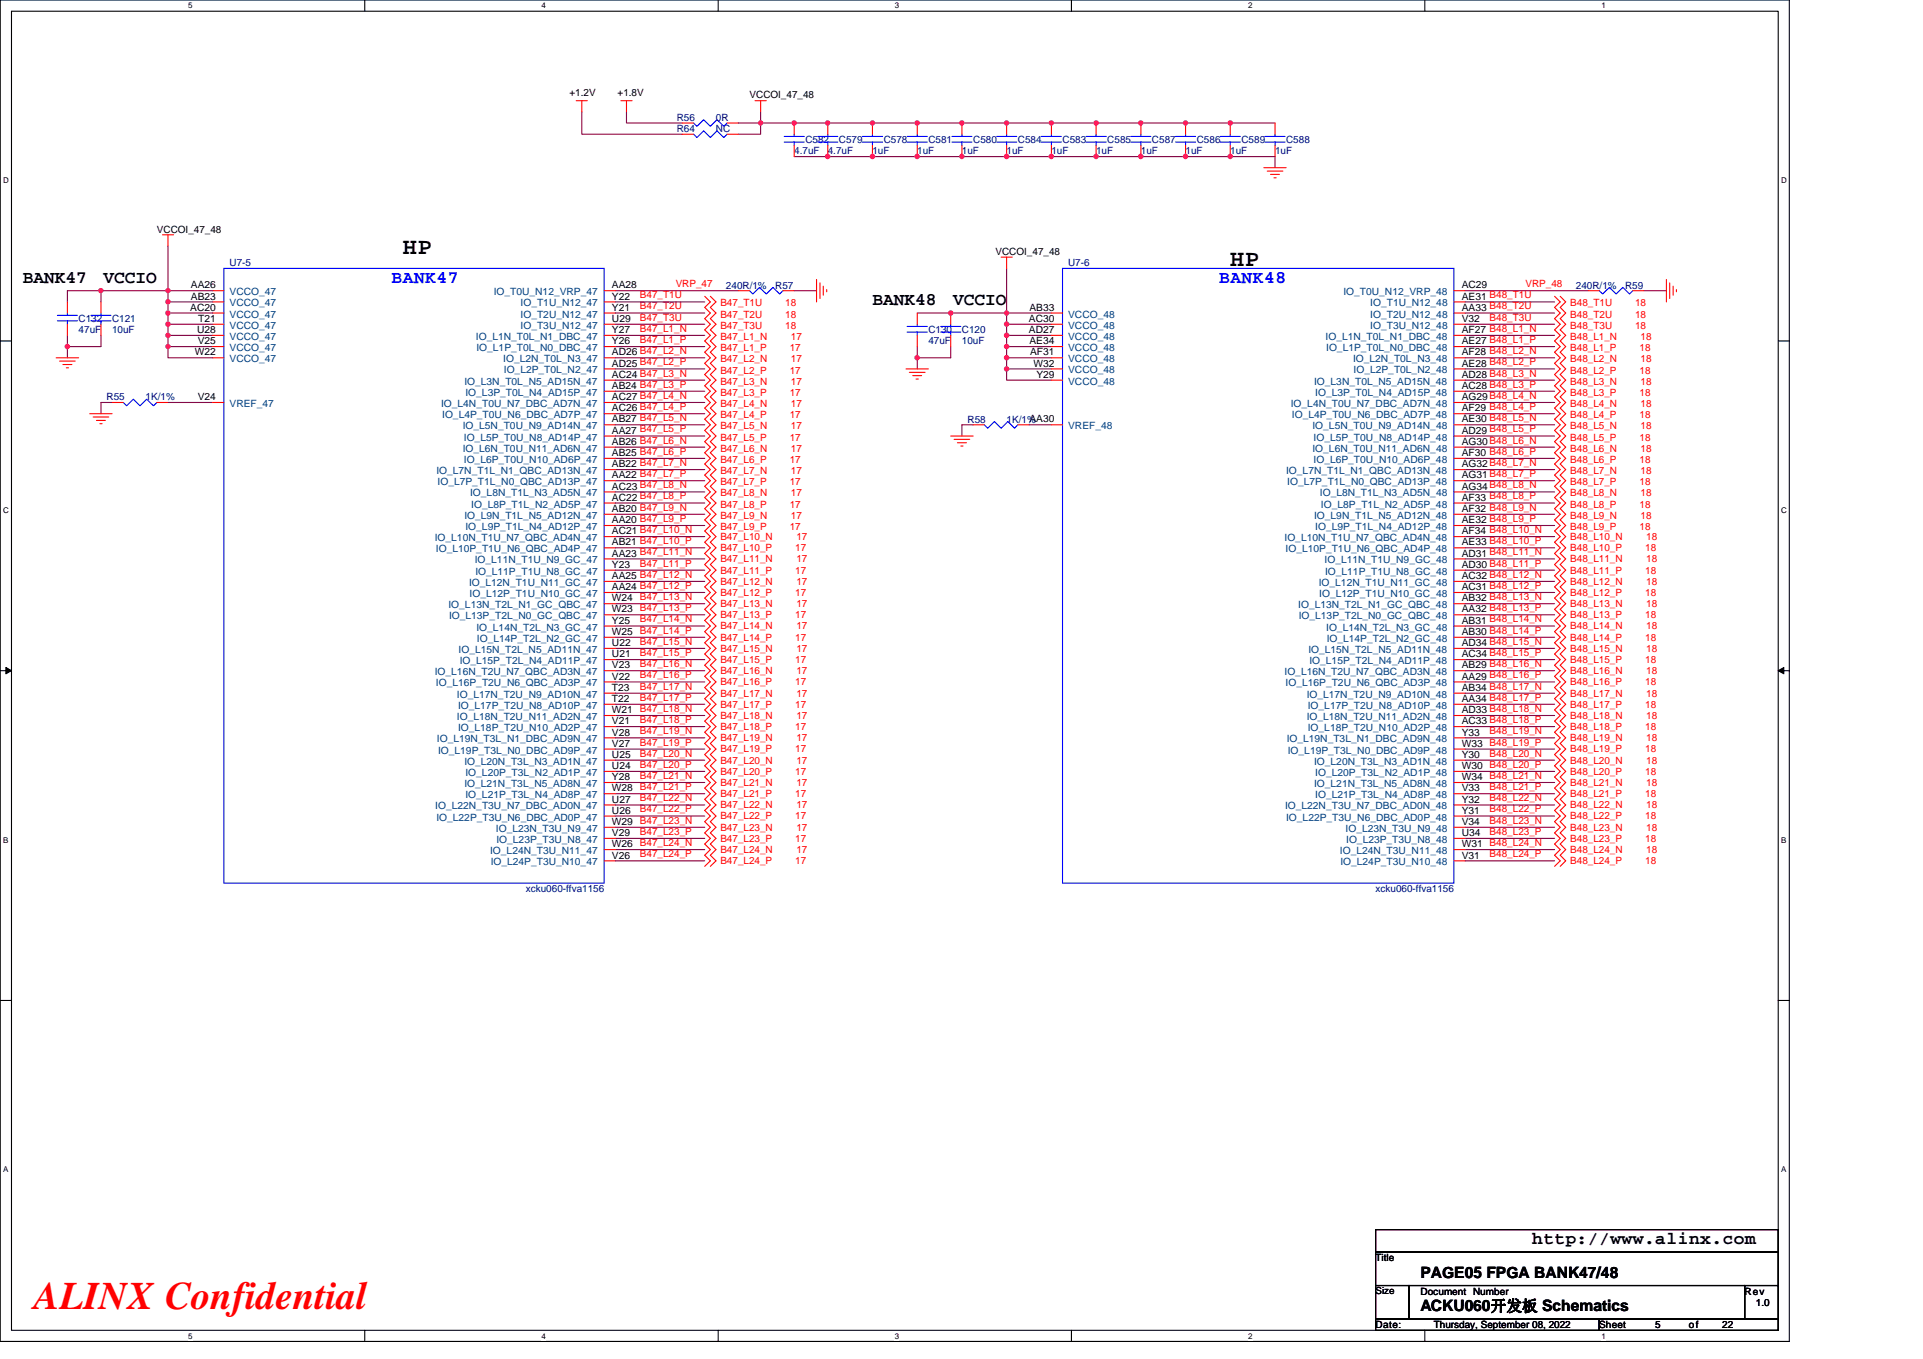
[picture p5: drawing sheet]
<svg xmlns="http://www.w3.org/2000/svg" width="297mm" height="210mm" viewBox="0 0 297 210" stroke-linecap="round" stroke-linejoin="round" font-family="sans-serif">
<defs><g id="words">
<text font-size="6" fill="#f00" x="5.2" y="202.3">ALINX Confidential</text>
<g font-size="3.6">
<text x="62.2" y="39.3">HP</text>
<text x="190" y="41">HP</text>
</g>
<g font-size="2.8">
<text x="3.5" y="43.8">BANK47</text>
<text x="16" y="43.8">VCCIO</text>
<text x="134.8" y="47.2">BANK48</text>
<text x="147.2" y="47.2">VCCIO</text>
<text x="236.7" y="192.3">http://www.alinx.com</text>
</g>
<g font-size="2.8" fill="#00f">
<text x="60.5" y="43.8">BANK47</text>
<text x="188.3" y="43.8">BANK48</text>
</g>
<g font-size="2.4">
<text x="219.4" y="197.4">PAGE05 FPGA BANK47/48</text>
<text x="219.4" y="202.6">ACKU060开发板 Schematics</text>
</g>
<g font-size="1.5">
<text x="88" y="14.9">+1.2V</text>
<text x="95.4" y="14.9">+1.8V</text>
<text x="115.8" y="15.2">VCCOI_47_48</text>
<text x="24.2" y="35.9">VCCOI_47_48</text>
<text x="153.8" y="39.4">VCCOI_47_48</text>
<text x="29.5" y="44.6">AA26</text>
<text x="29.5" y="46.3">AB23</text>
<text x="94.5" y="46.3">Y22</text>
<text x="94.5" y="44.6">AA28</text>
<text x="225.8" y="46.3">AE31 B48_T1U</text>
<text x="225.8" y="44.6">AC29</text>
<text x="29.4" y="48">AC20</text>
<text x="30.5" y="51.5">U28</text>
<text x="30.5" y="53.2">V25</text>
<text x="30.6" y="49.7">T21</text>
<text x="94.5" y="53.2">Y26</text>
<text x="94.5" y="48">Y21</text>
<text x="94.5" y="49.7">U29</text>
<text x="94.5" y="51.5">Y27</text>
<text x="158.9" y="49.7">AC30</text>
<text x="158.9" y="51.5">AD27</text>
<text x="159" y="48">AB33</text>
<text x="159" y="53.2">AE34</text>
<text x="225.8" y="48">AA33 B48_T2U</text>
<text x="225.8" y="49.7">V32</text>
<text x="225.8" y="51.5">AF27 B48_L1_N</text>
<text x="225.8" y="53.2">AE27 B48_L1_P</text>
<text x="30.1" y="54.9">W22</text>
<text x="94.5" y="56.6">AD25 B47_L2_P</text>
<text x="94.5" y="58.4">AC24 B47_L3_N</text>
<text x="94.5" y="54.9">AD26 B47_L2_N</text>
<text x="159.1" y="54.9">AF31</text>
<text x="159.6" y="56.6">W32</text>
<text x="160.1" y="58.4">Y29</text>
<text x="225.8" y="56.6">AE28 B48_L2_P</text>
<text x="225.8" y="54.9">AF28 B48_L2_N</text>
<text x="225.8" y="58.4">AD28 B48_L3_N</text>
<text x="30.5" y="61.8">V24</text>
<text x="94.5" y="65.3">AB27 B47_L5_N</text>
<text x="94.5" y="61.8">AC27 B47_L4_N</text>
<text x="94.5" y="60.1">AB24 B47_L3_P</text>
<text x="94.5" y="63.6">AC26 B47_L4_P</text>
<text x="159" y="65.3">AA30</text>
<text x="225.8" y="65.3">AE30 B48_L5_N</text>
<text x="225.8" y="60.1">AC28 B48_L3_P</text>
<text x="225.8" y="61.8">AG29 B48_L4_N</text>
<text x="225.8" y="63.6">AF29 B48_L4_P</text>
<text x="94.5" y="68.7">AB26 B47_L6_N</text>
<text x="94.5" y="67">AA27 B47_L5_P</text>
<text x="94.5" y="70.5">AB25 B47_L6_P</text>
<text x="225.8" y="68.7">AG30 B48_L6_N</text>
<text x="225.8" y="67">AD29 B48_L5_P</text>
<text x="225.8" y="70.5">AF30 B48_L6_P</text>
<text x="94.5" y="72.2">AB22 B47_L7_N</text>
<text x="94.5" y="75.6">AC23 B47_L8_N</text>
<text x="94.5" y="73.9">AA22 B47_L7_P</text>
<text x="94.5" y="77.4">AC22 B47_L8_P</text>
<text x="225.8" y="72.2">AG32 B48_L7_N</text>
<text x="225.8" y="73.9">AG31 B48_L7_P</text>
<text x="225.8" y="75.6">AG34 B48_L8_N</text>
<text x="225.8" y="77.4">AF33 B48_L8_P</text>
<text x="94.5" y="82.6">AC21 B47_L10_N</text>
<text x="94.5" y="79.1">AB20 B47_L9_N</text>
<text x="94.5" y="80.8">AA20 B47_L9_P</text>
<text x="225.8" y="82.6">AF34 B48_L10_N</text>
<text x="225.8" y="79.1">AF32 B48_L9_N</text>
<text x="225.8" y="80.8">AE32 B48_L9_P</text>
<text x="94.5" y="89.5">AA25 B47_L12_N</text>
<text x="94.5" y="84.3">AB21 B47_L10_P</text>
<text x="94.5" y="86">AA23 B47_L11_N</text>
<text x="94.5" y="87.7">Y23</text>
<text x="225.8" y="89.5">AC32 B48_L12_N</text>
<text x="225.8" y="84.3">AE33 B48_L10_P</text>
<text x="225.8" y="86">AD31 B48_L11_N</text>
<text x="225.8" y="87.7">AD30 B48_L11_P</text>
<text x="94.5" y="94.6">W23 B47_L13_P</text>
<text x="94.5" y="91.2">AA24 B47_L12_P</text>
<text x="94.5" y="92.9">W24 B47_L13_N</text>
<text x="225.8" y="94.6">AA32 B48_L13_P</text>
<text x="225.8" y="91.2">AC31 B48_L12_P</text>
<text x="225.8" y="92.9">AB32 B48_L13_N</text>
<text x="94.5" y="96.4">Y25</text>
<text x="94.5" y="98.1">W25 B47_L14_P</text>
<text x="94.5" y="99.8">U22</text>
<text x="94.5" y="101.6">U21</text>
<text x="225.8" y="98.1">AB30 B48_L14_P</text>
<text x="225.8" y="99.8">AD34 B48_L15_N</text>
<text x="225.8" y="101.6">AC34 B48_L15_P</text>
<text x="225.8" y="96.4">AB31 B48_L14_N</text>
<text x="94.5" y="106.7">T23</text>
<text x="94.5" y="103.3">V23</text>
<text x="94.5" y="105">V22</text>
<text x="225.8" y="106.7">AB34 B48_L17_N</text>
<text x="225.8" y="103.3">AB29 B48_L16_N</text>
<text x="225.8" y="105">AA29 B48_L16_P</text>
<text x="94.5" y="110.2">W21 B47_L18_N</text>
<text x="94.5" y="108.5">T22</text>
<text x="94.5" y="111.9">V21</text>
<text x="94.5" y="113.6">V28</text>
<text x="225.8" y="108.5">AA34 B48_L17_P</text>
<text x="225.8" y="110.2">AD33 B48_L18_N</text>
<text x="225.8" y="111.9">AC33 B48_L18_P</text>
<text x="225.8" y="113.6">Y33</text>
<text x="94.5" y="117.1">U25</text>
<text x="94.5" y="118.8">U24</text>
<text x="94.5" y="115.4">V27</text>
<text x="225.8" y="117.1">Y30</text>
<text x="225.8" y="118.8">W30 B48_L20_P</text>
<text x="225.8" y="115.4">W33 B48_L19_P</text>
<text x="94.5" y="124">U27</text>
<text x="94.5" y="120.5">Y28</text>
<text x="94.5" y="125.7">U26</text>
<text x="94.5" y="122.3">W28 B47_L21_P</text>
<text x="225.8" y="124">Y32</text>
<text x="225.8" y="120.5">W34 B48_L21_N</text>
<text x="225.8" y="122.3">V33</text>
<text x="225.8" y="125.7">Y31</text>
<text x="94.5" y="130.9">W26 B47_L24_N</text>
<text x="94.5" y="127.5">W29 B47_L23_N</text>
<text x="94.5" y="129.2">V29</text>
<text x="225.8" y="130.9">W31 B48_L24_N</text>
<text x="225.8" y="127.5">V34</text>
<text x="225.8" y="129.2">U34</text>
<text x="94.5" y="132.7">V26</text>
<text x="225.8" y="132.7">V31</text>
<text x="212.5" y="194.9">Title</text>
<text x="212.5" y="200">Size</text>
<text x="219.4" y="200">Document Number</text>
<text x="269.5" y="200">Rev</text>
<text x="271.2" y="201.8">1.0</text>
<text x="212.5" y="205.2">Date:</text>
<text x="221.5" y="205.2">Thursday, September 08, 2022</text>
<text x="247" y="205.2">Sheet</text>
<text x="255.7" y="205.2">5</text>
<text x="260.9" y="205.2">of</text>
<text x="266" y="205.2">22</text>
</g>
<g font-size="1.5" fill="#000080">
<text x="104.5" y="20.4">R64</text>
<text x="104.5" y="18.7">R56</text>
<text x="110.6" y="20.4">NC</text>
<text x="110.6" y="18.7">0R</text>
<text x="122.7" y="23.9">4.7uF</text>
<text x="124.4" y="22.1">C582</text>
<text x="127.9" y="23.9">4.7uF</text>
<text x="129.6" y="22.1">C579</text>
<text x="134.8" y="23.9">1uF</text>
<text x="136.5" y="22.1">C578</text>
<text x="141.7" y="23.9">1uF</text>
<text x="143.4" y="22.1">C581</text>
<text x="148.6" y="23.9">1uF</text>
<text x="150.3" y="22.1">C580</text>
<text x="155.5" y="23.9">1uF</text>
<text x="157.2" y="22.1">C584</text>
<text x="162.4" y="23.9">1uF</text>
<text x="164.1" y="22.1">C583</text>
<text x="169.3" y="23.9">1uF</text>
<text x="171" y="22.1">C585</text>
<text x="176.2" y="23.9">1uF</text>
<text x="177.9" y="22.1">C587</text>
<text x="183.1" y="23.9">1uF</text>
<text x="184.9" y="22.1">C586</text>
<text x="190" y="23.9">1uF</text>
<text x="191.8" y="22.1">C589</text>
<text x="197" y="23.9">1uF</text>
<text x="198.7" y="22.1">C588</text>
<text x="35.5" y="41.1">U7-5</text>
<text x="165" y="41.1">U7-6</text>
<text x="112.1" y="44.6">240R/1%</text>
<text x="119.7" y="44.6">R57</text>
<text x="243.4" y="44.6">240R/1%</text>
<text x="251" y="44.6">R59</text>
<text x="12.1" y="49.8">C132</text>
<text x="12.1" y="51.5">47uF</text>
<text x="17.3" y="49.8">C121</text>
<text x="17.3" y="51.5">10uF</text>
<text x="143.4" y="51.5">C130</text>
<text x="143.4" y="53.2">47uF</text>
<text x="148.6" y="51.5">C120</text>
<text x="148.6" y="53.2">10uF</text>
<text x="16.5" y="61.8">R55</text>
<text x="22.5" y="61.8">1K/1%</text>
<text x="149.5" y="65.3">R58</text>
<text x="155.5" y="65.3">1K/1%</text>
<text x="81.2" y="137.9">xcku060-ffva1156</text>
<text x="212.5" y="137.9">xcku060-ffva1156</text>
</g>
<g font-size="1.5" fill="#004080">
<text x="35.5" y="45.6">VCCO_47</text>
<text x="35.5" y="47.3">VCCO_47</text>
<text x="76.3" y="45.6">IO_T0U_N12_VRP_47</text>
<text x="80.4" y="47.3">IO_T1U_N12_47</text>
<text x="207.5" y="45.6">IO_T0U_N12_VRP_48</text>
<text x="211.7" y="47.3">IO_T1U_N12_48</text>
<text x="35.5" y="49.1">VCCO_47</text>
<text x="35.5" y="50.8">VCCO_47</text>
<text x="35.5" y="52.5">VCCO_47</text>
<text x="73.5" y="52.5">IO_L1N_T0L_N1_DBC_47</text>
<text x="80.4" y="49.1">IO_T2U_N12_47</text>
<text x="80.4" y="50.8">IO_T3U_N12_47</text>
<text x="165" y="49.1">VCCO_48</text>
<text x="165" y="50.8">VCCO_48</text>
<text x="165" y="52.5">VCCO_48</text>
<text x="204.8" y="52.5">IO_L1N_T0L_N1_DBC_48</text>
<text x="211.7" y="49.1">IO_T2U_N12_48</text>
<text x="211.7" y="50.8">IO_T3U_N12_48</text>
<text x="35.5" y="54.3">VCCO_47</text>
<text x="35.5" y="56">VCCO_47</text>
<text x="71.7" y="59.4">IO_L3N_T0L_N5_AD15N_47</text>
<text x="73.6" y="54.3">IO_L1P_T0L_N0_DBC_47</text>
<text x="77.7" y="56">IO_L2N_T0L_N3_47</text>
<text x="77.8" y="57.7">IO_L2P_T0L_N2_47</text>
<text x="165" y="54.3">VCCO_48</text>
<text x="165" y="56">VCCO_48</text>
<text x="165" y="57.7">VCCO_48</text>
<text x="165" y="59.4">VCCO_48</text>
<text x="203" y="59.4">IO_L3N_T0L_N5_AD15N_48</text>
<text x="204.8" y="54.3">IO_L1P_T0L_N0_DBC_48</text>
<text x="209" y="56">IO_L2N_T0L_N3_48</text>
<text x="209.1" y="57.7">IO_L2P_T0L_N2_48</text>
<text x="35.5" y="62.9">VREF_47</text>
<text x="68.1" y="62.9">IO_L4N_T0U_N7_DBC_AD7N_47</text>
<text x="68.3" y="64.6">IO_L4P_T0U_N6_DBC_AD7P_47</text>
<text x="71.9" y="61.2">IO_L3P_T0L_N4_AD15P_47</text>
<text x="199.4" y="62.9">IO_L4N_T0U_N7_DBC_AD7N_48</text>
<text x="199.6" y="64.6">IO_L4P_T0U_N6_DBC_AD7P_48</text>
<text x="203.2" y="61.2">IO_L3P_T0L_N4_AD15P_48</text>
<text x="71.5" y="66.3">IO_L5N_T0U_N9_AD14N_47</text>
<text x="71.5" y="69.8">IO_L6N_T0U_N11_AD6N_47</text>
<text x="71.6" y="68.1">IO_L5P_T0U_N8_AD14P_47</text>
<text x="71.6" y="71.5">IO_L6P_T0U_N10_AD6P_47</text>
<text x="165" y="66.3">VREF_48</text>
<text x="202.7" y="66.3">IO_L5N_T0U_N9_AD14N_48</text>
<text x="202.7" y="69.8">IO_L6N_T0U_N11_AD6N_48</text>
<text x="202.9" y="68.1">IO_L5P_T0U_N8_AD14P_48</text>
<text x="202.9" y="71.5">IO_L6P_T0U_N10_AD6P_48</text>
<text x="67.4" y="73.3">IO_L7N_T1L_N1_QBC_AD13N_47</text>
<text x="67.6" y="75">IO_L7P_T1L_N0_QBC_AD13P_47</text>
<text x="72.6" y="76.7">IO_L8N_T1L_N3_AD5N_47</text>
<text x="198.7" y="73.3">IO_L7N_T1L_N1_QBC_AD13N_48</text>
<text x="198.8" y="75">IO_L7P_T1L_N0_QBC_AD13P_48</text>
<text x="203.9" y="76.7">IO_L8N_T1L_N3_AD5N_48</text>
<text x="67.2" y="83.6">IO_L10N_T1U_N7_QBC_AD4N_47</text>
<text x="71.7" y="80.2">IO_L9N_T1L_N5_AD12N_47</text>
<text x="71.9" y="81.9">IO_L9P_T1L_N4_AD12P_47</text>
<text x="72.8" y="78.4">IO_L8P_T1L_N2_AD5P_47</text>
<text x="198.4" y="83.6">IO_L10N_T1U_N7_QBC_AD4N_48</text>
<text x="203" y="80.2">IO_L9N_T1L_N5_AD12N_48</text>
<text x="203.2" y="81.9">IO_L9P_T1L_N4_AD12P_48</text>
<text x="204" y="78.4">IO_L8P_T1L_N2_AD5P_48</text>
<text x="67.3" y="85.3">IO_L10P_T1U_N6_QBC_AD4P_47</text>
<text x="73.3" y="87.1">IO_L11N_T1U_N9_GC_47</text>
<text x="73.4" y="88.8">IO_L11P_T1U_N8_GC_47</text>
<text x="198.6" y="85.3">IO_L10P_T1U_N6_QBC_AD4P_48</text>
<text x="204.6" y="87.1">IO_L11N_T1U_N9_GC_48</text>
<text x="204.7" y="88.8">IO_L11P_T1U_N8_GC_48</text>
<text x="69.3" y="94">IO_L13N_T2L_N1_GC_QBC_47</text>
<text x="69.4" y="95.7">IO_L13P_T2L_N0_GC_QBC_47</text>
<text x="72.5" y="90.5">IO_L12N_T1U_N11_GC_47</text>
<text x="72.5" y="92.2">IO_L12P_T1U_N10_GC_47</text>
<text x="200.5" y="94">IO_L13N_T2L_N1_GC_QBC_48</text>
<text x="200.6" y="95.7">IO_L13P_T2L_N0_GC_QBC_48</text>
<text x="203.7" y="90.5">IO_L12N_T1U_N11_GC_48</text>
<text x="203.8" y="92.2">IO_L12P_T1U_N10_GC_48</text>
<text x="70.8" y="100.9">IO_L15N_T2L_N5_AD11N_47</text>
<text x="73.6" y="97.4">IO_L14N_T2L_N3_GC_47</text>
<text x="73.7" y="99.2">IO_L14P_T2L_N2_GC_47</text>
<text x="202.1" y="100.9">IO_L15N_T2L_N5_AD11N_48</text>
<text x="204.8" y="97.4">IO_L14N_T2L_N3_GC_48</text>
<text x="204.9" y="99.2">IO_L14P_T2L_N2_GC_48</text>
<text x="67.2" y="104.3">IO_L16N_T2U_N7_QBC_AD3N_47</text>
<text x="67.3" y="106.1">IO_L16P_T2U_N6_QBC_AD3P_47</text>
<text x="70.6" y="107.8">IO_L17N_T2U_N9_AD10N_47</text>
<text x="71" y="102.6">IO_L15P_T2L_N4_AD11P_47</text>
<text x="198.4" y="104.3">IO_L16N_T2U_N7_QBC_AD3N_48</text>
<text x="198.6" y="106.1">IO_L16P_T2U_N6_QBC_AD3P_48</text>
<text x="201.8" y="107.8">IO_L17N_T2U_N9_AD10N_48</text>
<text x="202.3" y="102.6">IO_L15P_T2L_N4_AD11P_48</text>
<text x="70.6" y="111.3">IO_L18N_T2U_N11_AD2N_47</text>
<text x="70.8" y="109.5">IO_L17P_T2U_N8_AD10P_47</text>
<text x="70.8" y="113">IO_L18P_T2U_N10_AD2P_47</text>
<text x="201.8" y="111.3">IO_L18N_T2U_N11_AD2N_48</text>
<text x="202" y="109.5">IO_L17P_T2U_N8_AD10P_48</text>
<text x="202" y="113">IO_L18P_T2U_N10_AD2P_48</text>
<text x="67.5" y="114.7">IO_L19N_T3L_N1_DBC_AD9N_47</text>
<text x="67.7" y="116.4">IO_L19P_T3L_N0_DBC_AD9P_47</text>
<text x="71.7" y="118.2">IO_L20N_T3L_N3_AD1N_47</text>
<text x="71.9" y="119.9">IO_L20P_T3L_N2_AD1P_47</text>
<text x="198.8" y="114.7">IO_L19N_T3L_N1_DBC_AD9N_48</text>
<text x="198.9" y="116.4">IO_L19P_T3L_N0_DBC_AD9P_48</text>
<text x="203" y="118.2">IO_L20N_T3L_N3_AD1N_48</text>
<text x="203.2" y="119.9">IO_L20P_T3L_N2_AD1P_48</text>
<text x="67.2" y="125.1">IO_L22N_T3U_N7_DBC_AD0N_47</text>
<text x="71.7" y="121.6">IO_L21N_T3L_N5_AD8N_47</text>
<text x="71.9" y="123.3">IO_L21P_T3L_N4_AD8P_47</text>
<text x="198.5" y="125.1">IO_L22N_T3U_N7_DBC_AD0N_48</text>
<text x="203" y="121.6">IO_L21N_T3L_N5_AD8N_48</text>
<text x="203.2" y="123.3">IO_L21P_T3L_N4_AD8P_48</text>
<text x="67.4" y="126.8">IO_L22P_T3U_N6_DBC_AD0P_47</text>
<text x="75.7" y="132">IO_L24N_T3U_N11_47</text>
<text x="76.6" y="128.5">IO_L23N_T3U_N9_47</text>
<text x="76.7" y="130.2">IO_L23P_T3U_N8_47</text>
<text x="198.7" y="126.8">IO_L22P_T3U_N6_DBC_AD0P_48</text>
<text x="207" y="132">IO_L24N_T3U_N11_48</text>
<text x="207.9" y="128.5">IO_L23N_T3U_N9_48</text>
<text x="207.9" y="130.2">IO_L23P_T3U_N8_48</text>
<text x="75.8" y="133.7">IO_L24P_T3U_N10_47</text>
<text x="207" y="133.7">IO_L24P_T3U_N10_48</text>
</g>
<g font-size="1.5" fill="#f00">
<text x="98.8" y="47.8">B47_T2U</text>
<text x="98.8" y="46.1">B47_T1U</text>
<text x="104.4" y="44.4">VRP_47</text>
<text x="111.3" y="47.3">B47_T1U</text>
<text x="121.3" y="47.3">18</text>
<text x="235.6" y="44.4">VRP_48</text>
<text x="242.5" y="47.3">B48_T1U</text>
<text x="252.6" y="47.3">18</text>
<text x="98.8" y="53">B47_L1_P</text>
<text x="98.8" y="51.3">B47_L1_N</text>
<text x="98.8" y="49.6">B47_T3U</text>
<text x="111.3" y="52.5">B47_L1_N</text>
<text x="111.3" y="49.1">B47_T2U</text>
<text x="111.3" y="50.8">B47_T3U</text>
<text x="121.3" y="49.1">18</text>
<text x="121.3" y="50.8">18</text>
<text x="122.2" y="52.5">17</text>
<text x="230.1" y="49.6">B48_T3U</text>
<text x="242.5" y="52.5">B48_L1_N</text>
<text x="242.5" y="49.1">B48_T2U</text>
<text x="242.5" y="50.8">B48_T3U</text>
<text x="252.6" y="49.1">18</text>
<text x="252.6" y="50.8">18</text>
<text x="253.4" y="52.5">18</text>
<text x="111.3" y="57.7">B47_L2_P</text>
<text x="111.3" y="54.3">B47_L1_P</text>
<text x="111.3" y="59.4">B47_L3_N</text>
<text x="111.3" y="56">B47_L2_N</text>
<text x="122" y="57.7">17</text>
<text x="122" y="54.3">17</text>
<text x="122.2" y="59.4">17</text>
<text x="122.2" y="56">17</text>
<text x="242.5" y="57.7">B48_L2_P</text>
<text x="242.5" y="54.3">B48_L1_P</text>
<text x="242.5" y="59.4">B48_L3_N</text>
<text x="242.5" y="56">B48_L2_N</text>
<text x="253.3" y="57.7">18</text>
<text x="253.3" y="54.3">18</text>
<text x="253.4" y="59.4">18</text>
<text x="253.4" y="56">18</text>
<text x="111.3" y="64.6">B47_L4_P</text>
<text x="111.3" y="61.2">B47_L3_P</text>
<text x="111.3" y="62.9">B47_L4_N</text>
<text x="122" y="64.6">17</text>
<text x="122" y="61.2">17</text>
<text x="122.2" y="62.9">17</text>
<text x="242.5" y="64.6">B48_L4_P</text>
<text x="242.5" y="61.2">B48_L3_P</text>
<text x="242.5" y="62.9">B48_L4_N</text>
<text x="253.3" y="64.6">18</text>
<text x="253.3" y="61.2">18</text>
<text x="253.4" y="62.9">18</text>
<text x="111.3" y="71.5">B47_L6_P</text>
<text x="111.3" y="66.4">B47_L5_N</text>
<text x="111.3" y="69.8">B47_L6_N</text>
<text x="111.3" y="68.1">B47_L5_P</text>
<text x="122" y="71.5">17</text>
<text x="122" y="68.1">17</text>
<text x="122.2" y="66.4">17</text>
<text x="122.2" y="69.8">17</text>
<text x="242.5" y="71.5">B48_L6_P</text>
<text x="242.5" y="66.4">B48_L5_N</text>
<text x="242.5" y="69.8">B48_L6_N</text>
<text x="242.5" y="68.1">B48_L5_P</text>
<text x="253.3" y="71.5">18</text>
<text x="253.3" y="68.1">18</text>
<text x="253.4" y="66.4">18</text>
<text x="253.4" y="69.8">18</text>
<text x="111.3" y="75">B47_L7_P</text>
<text x="111.3" y="73.3">B47_L7_N</text>
<text x="111.3" y="76.7">B47_L8_N</text>
<text x="122" y="75">17</text>
<text x="122.2" y="73.3">17</text>
<text x="122.2" y="76.7">17</text>
<text x="242.5" y="75">B48_L7_P</text>
<text x="242.5" y="73.3">B48_L7_N</text>
<text x="242.5" y="76.7">B48_L8_N</text>
<text x="253.3" y="75">18</text>
<text x="253.4" y="73.3">18</text>
<text x="253.4" y="76.7">18</text>
<text x="111.3" y="78.4">B47_L8_P</text>
<text x="111.3" y="81.9">B47_L9_P</text>
<text x="111.3" y="80.2">B47_L9_N</text>
<text x="111.3" y="83.4">B47_L10_N</text>
<text x="122" y="78.4">17</text>
<text x="122" y="81.9">17</text>
<text x="122.2" y="80.2">17</text>
<text x="123" y="83.4">17</text>
<text x="242.5" y="78.4">B48_L8_P</text>
<text x="242.5" y="81.9">B48_L9_P</text>
<text x="242.5" y="80.2">B48_L9_N</text>
<text x="242.5" y="83.4">B48_L10_N</text>
<text x="253.3" y="78.4">18</text>
<text x="253.3" y="81.9">18</text>
<text x="253.4" y="80.2">18</text>
<text x="254.3" y="83.4">18</text>
<text x="98.8" y="87.5">B47_L11_P</text>
<text x="111.3" y="88.6">B47_L11_P</text>
<text x="111.3" y="85.2">B47_L10_P</text>
<text x="111.3" y="86.9">B47_L11_N</text>
<text x="122.8" y="88.6">17</text>
<text x="122.8" y="85.2">17</text>
<text x="123" y="86.9">17</text>
<text x="242.5" y="88.6">B48_L11_P</text>
<text x="242.5" y="85.2">B48_L10_P</text>
<text x="242.5" y="86.9">B48_L11_N</text>
<text x="254.1" y="88.6">18</text>
<text x="254.1" y="85.2">18</text>
<text x="254.3" y="86.9">18</text>
<text x="111.3" y="92.1">B47_L12_P</text>
<text x="111.3" y="90.4">B47_L12_N</text>
<text x="111.3" y="95.5">B47_L13_P</text>
<text x="111.3" y="93.8">B47_L13_N</text>
<text x="122.8" y="92.1">17</text>
<text x="122.8" y="95.5">17</text>
<text x="123" y="90.4">17</text>
<text x="123" y="93.8">17</text>
<text x="242.5" y="92.1">B48_L12_P</text>
<text x="242.5" y="90.4">B48_L12_N</text>
<text x="242.5" y="95.5">B48_L13_P</text>
<text x="242.5" y="93.8">B48_L13_N</text>
<text x="254.1" y="92.1">18</text>
<text x="254.1" y="95.5">18</text>
<text x="254.3" y="90.4">18</text>
<text x="254.3" y="93.8">18</text>
<text x="98.8" y="101.4">B47_L15_P</text>
<text x="98.8" y="96.2">B47_L14_N</text>
<text x="98.8" y="99.6">B47_L15_N</text>
<text x="111.3" y="97.3">B47_L14_N</text>
<text x="111.3" y="99">B47_L14_P</text>
<text x="111.3" y="100.7">B47_L15_N</text>
<text x="122.8" y="99">17</text>
<text x="123" y="97.3">17</text>
<text x="123" y="100.7">17</text>
<text x="242.5" y="97.3">B48_L14_N</text>
<text x="242.5" y="99">B48_L14_P</text>
<text x="242.5" y="100.7">B48_L15_N</text>
<text x="254.1" y="99">18</text>
<text x="254.3" y="97.3">18</text>
<text x="254.3" y="100.7">18</text>
<text x="98.8" y="104.8">B47_L16_P</text>
<text x="98.8" y="103.1">B47_L16_N</text>
<text x="98.8" y="106.6">B47_L17_N</text>
<text x="111.3" y="105.9">B47_L16_P</text>
<text x="111.3" y="102.4">B47_L15_P</text>
<text x="111.3" y="107.6">B47_L17_N</text>
<text x="111.3" y="104.2">B47_L16_N</text>
<text x="122.8" y="105.9">17</text>
<text x="122.8" y="102.4">17</text>
<text x="123" y="107.6">17</text>
<text x="123" y="104.2">17</text>
<text x="242.5" y="105.9">B48_L16_P</text>
<text x="242.5" y="102.4">B48_L15_P</text>
<text x="242.5" y="107.6">B48_L17_N</text>
<text x="242.5" y="104.2">B48_L16_N</text>
<text x="254.1" y="105.9">18</text>
<text x="254.1" y="102.4">18</text>
<text x="254.3" y="107.6">18</text>
<text x="254.3" y="104.2">18</text>
<text x="98.8" y="108.3">B47_L17_P</text>
<text x="98.8" y="111.7">B47_L18_P</text>
<text x="98.8" y="113.5">B47_L19_N</text>
<text x="111.3" y="109.3">B47_L17_P</text>
<text x="111.3" y="111.1">B47_L18_N</text>
<text x="111.3" y="112.8">B47_L18_P</text>
<text x="122.8" y="109.3">17</text>
<text x="122.8" y="112.8">17</text>
<text x="123" y="111.1">17</text>
<text x="230.1" y="113.5">B48_L19_N</text>
<text x="242.5" y="109.3">B48_L17_P</text>
<text x="242.5" y="111.1">B48_L18_N</text>
<text x="242.5" y="112.8">B48_L18_P</text>
<text x="254.1" y="109.3">18</text>
<text x="254.1" y="112.8">18</text>
<text x="254.3" y="111.1">18</text>
<text x="98.8" y="115.2">B47_L19_P</text>
<text x="98.8" y="118.6">B47_L20_P</text>
<text x="98.8" y="116.9">B47_L20_N</text>
<text x="111.3" y="116.3">B47_L19_P</text>
<text x="111.3" y="118">B47_L20_N</text>
<text x="111.3" y="119.7">B47_L20_P</text>
<text x="111.3" y="114.5">B47_L19_N</text>
<text x="122.8" y="116.3">17</text>
<text x="122.8" y="119.7">17</text>
<text x="123" y="118">17</text>
<text x="123" y="114.5">17</text>
<text x="230.1" y="116.9">B48_L20_N</text>
<text x="242.5" y="116.3">B48_L19_P</text>
<text x="242.5" y="118">B48_L20_N</text>
<text x="242.5" y="119.7">B48_L20_P</text>
<text x="242.5" y="114.5">B48_L19_N</text>
<text x="254.1" y="116.3">18</text>
<text x="254.1" y="119.7">18</text>
<text x="254.3" y="118">18</text>
<text x="254.3" y="114.5">18</text>
<text x="98.8" y="125.5">B47_L22_P</text>
<text x="98.8" y="120.4">B47_L21_N</text>
<text x="98.8" y="123.8">B47_L22_N</text>
<text x="111.3" y="121.5">B47_L21_N</text>
<text x="111.3" y="124.9">B47_L22_N</text>
<text x="111.3" y="123.2">B47_L21_P</text>
<text x="122.8" y="123.2">17</text>
<text x="123" y="121.5">17</text>
<text x="123" y="124.9">17</text>
<text x="230.1" y="122.1">B48_L21_P</text>
<text x="230.1" y="125.5">B48_L22_P</text>
<text x="230.1" y="123.8">B48_L22_N</text>
<text x="242.5" y="121.5">B48_L21_N</text>
<text x="242.5" y="124.9">B48_L22_N</text>
<text x="242.5" y="123.2">B48_L21_P</text>
<text x="254.1" y="123.2">18</text>
<text x="254.3" y="121.5">18</text>
<text x="254.3" y="124.9">18</text>
<text x="98.8" y="129">B47_L23_P</text>
<text x="111.3" y="126.6">B47_L22_P</text>
<text x="111.3" y="131.8">B47_L24_N</text>
<text x="111.3" y="130.1">B47_L23_P</text>
<text x="111.3" y="128.4">B47_L23_N</text>
<text x="122.8" y="126.6">17</text>
<text x="122.8" y="130.1">17</text>
<text x="123" y="131.8">17</text>
<text x="123" y="128.4">17</text>
<text x="230.1" y="129">B48_L23_P</text>
<text x="230.1" y="127.3">B48_L23_N</text>
<text x="242.5" y="126.6">B48_L22_P</text>
<text x="242.5" y="131.8">B48_L24_N</text>
<text x="242.5" y="130.1">B48_L23_P</text>
<text x="242.5" y="128.4">B48_L23_N</text>
<text x="254.1" y="126.6">18</text>
<text x="254.1" y="130.1">18</text>
<text x="254.3" y="131.8">18</text>
<text x="254.3" y="128.4">18</text>
<text x="98.8" y="132.5">B47_L24_P</text>
<text x="111.3" y="133.5">B47_L24_P</text>
<text x="122.8" y="133.5">17</text>
<text x="230.1" y="132.5">B48_L24_P</text>
<text x="242.5" y="133.5">B48_L24_P</text>
<text x="254.1" y="133.5">18</text>
</g>
<g font-size="1.2">
<text x="29.1" y="1.3">5</text>
<text x="83.6" y="1.3">4</text>
<text x="138.2" y="1.3">3</text>
<text x="192.8" y="1.3">2</text>
<text x="247.4" y="1.3">1</text>
<text x=".5" y="28.3">D</text>
<text x="275.1" y="28.3">D</text>
<text x=".5" y="79.2">C</text>
<text x="275.1" y="79.2">C</text>
<text x=".5" y="130.2">B</text>
<text x="275.1" y="130.2">B</text>
<text x=".5" y="181.1">A</text>
<text x="275.1" y="181.1">A</text>
<text x="29.1" y="206.8">5</text>
<text x="83.6" y="206.8">4</text>
<text x="138.2" y="206.8">3</text>
<text x="192.8" y="206.8">2</text>
<text x="247.4" y="206.8">1</text>
</g>
</g></defs>
<path d="M0 0h276.4v207.3h-276.4zM1.8 1.7h272.9v203.8h-272.9z" fill="none" stroke="#000" stroke-width=".17"/>
<g fill="#fff">
<path d="M29.1 .2h.6v1.4h-.6z"/>
<path d="M29.1 205.7h.6v1.4h-.6z"/>
</g>
<path d="M56.3 0v1.7M56.3 205.5v1.8" fill="none" stroke="#000" stroke-width=".17"/>
<g fill="#fff">
<path d="M83.6 .2h.7v1.4h-.7z"/>
<path d="M83.6 205.7h.7v1.4h-.7z"/>
</g>
<path d="M110.9 0v1.7M110.9 205.5v1.8" fill="none" stroke="#000" stroke-width=".17"/>
<g fill="#fff">
<path d="M138.2 .2h.7v1.4h-.7z"/>
<path d="M138.2 205.7h.7v1.4h-.7z"/>
</g>
<path d="M165.5 0v1.7M165.5 205.5v1.8" fill="none" stroke="#000" stroke-width=".17"/>
<g fill="#fff">
<path d="M192.8 .2h.6v1.4h-.6z"/>
<path d="M192.8 205.7h.6v1.4h-.6z"/>
</g>
<path d="M220.1 0v1.7M220.1 205.5v1.8" fill="none" stroke="#000" stroke-width=".17"/>
<g fill="#fff">
<path d="M247.4 .2h.6v1.4h-.6z"/>
<path d="M247.4 205.7h.6v1.4h-.6z"/>
<path d="M.5 27.2h.8v1.4h-.8z"/>
<path d="M275.1 27.2h.9v1.4h-.9z"/>
<path d="M.5 78.1h.8v1.4h-.8z"/>
<path d="M275.1 78.1h.9v1.4h-.9z"/>
</g>
<path d="M0 52.7h1.8M274.7 52.7h1.7" fill="none" stroke="#000" stroke-width=".17"/>
<g fill="#fff">
<path d="M.5 129.1h.8v1.4h-.8z"/>
<path d="M275.1 129.1h.8v1.4h-.8z"/>
</g>
<path d="M0 103.6h1.8M274.7 103.6h1.7" fill="none" stroke="#000" stroke-width=".17"/>
<path d="M.9 103.1l.9 .5-.9 .5zM274.7 103.6l.8-.5v1z" fill="#000" stroke="#000" stroke-width=".15"/>
<g fill="#fff">
<path d="M.5 180h.8v1.4h-.8z"/>
<path d="M275.1 180h.8v1.4h-.8z"/>
</g>
<path d="M0 154.6h1.8M274.7 154.6h1.7M212.5 190h62.2v3.5h-62.2zM212.5 193.5h62.2v5.1h-62.2zM212.5 198.6h5.2v5.2h-5.2zM217.7 198.6h51.8v5.2h-51.8zM269.5 198.6h5.2v5.2h-5.2zM212.5 203.8h34.5v1.7h-34.5zM247 203.8h27.7v1.7h-27.7z" fill="none" stroke="#000" stroke-width=".17"/>
<g fill="none" stroke="#800040" stroke-width=".17">
<path d="M89.9 17.3v3.4h15.5M96.8 17.3v1.7h8.6M117.5 17.3v1.7h-3.5M197 19h-79.5v1.7h-3.5M25.9 38v6.9h7M122.7 24.2h74.3v1.7M10.4 51.8v1.8M10.4 53.6v1.7M15.6 44.9h10.3v1.8h7M15.6 44.9h-5.2v1.8M15.6 51.8v1.8h-5.2M15.6 44.9v1.8"/>
<path d="M25.9 51.8v1.8h7M25.9 50.1v1.7h7M25.9 50.1h7M25.9 53.6v1.7h7M25.9 48.4v1.7M25.9 46.7v1.7h7M95 53.6h13.9M95 57h13.9M95 55.3h13.9M95 58.7h13.9M95 51.8h13.9M95 48.4h13.9"/>
<path d="M95 50.1h13.9M95 46.7h13.9M95 44.9h19M122.7 44.9h3.4M141.7 53.6v1.7M141.7 48.4h13.8v1.7h6.9M141.7 55.3v1.7M146.9 53.6v1.7h-5.2M155.5 57h6.9M155.5 55.3h6.9M155.5 51.8v1.8h6.9M155.5 50.1v1.7h6.9"/>
<path d="M155.5 41.5v6.9h6.9M155.5 57v1.7h6.9M155.5 55.3v1.7M155.5 53.6v1.7M226.3 53.6h13.8M226.3 57h13.8M226.3 55.3h13.8M226.3 58.7h13.8M226.3 51.8h13.8M226.3 50.1h13.8M226.3 46.7h13.8M226.3 48.4h13.8"/>
<path d="M226.3 44.9h19M254 44.9h3.4M17.3 62.2h-1.7v1.7M25.9 62.2h7M95 60.5h13.9M95 63.9h13.9M95 67.4h13.9M95 70.8h13.9M95 62.2h13.9M95 65.6h13.9M95 69.1h13.9M95 74.3h13.9"/>
<path d="M95 77.7h13.9M95 72.6h13.9M95 76h13.9M95 79.5h13.9M150.3 65.6h-1.7v1.8M159 65.6h3.4M226.3 60.5h13.8M226.3 63.9h13.8M226.3 67.4h13.8M226.3 70.8h13.8M226.3 62.2h13.8M226.3 65.6h13.8"/>
<path d="M226.3 69.1h13.8M226.3 74.3h13.8M226.3 77.7h13.8M226.3 72.6h13.8M226.3 76h13.8M226.3 79.5h13.8M95 81.2h13.9M95 84.6h13.9M95 88.1h13.9M95 91.5h13.9M95 82.9h13.9M95 86.4h13.9"/>
<path d="M95 89.8h13.9M95 95h13.9M95 98.5h13.9M95 93.3h13.9M95 96.7h13.9M226.3 81.2h13.8M226.3 84.6h13.8M226.3 88.1h13.8M226.3 91.5h13.8M226.3 82.9h13.8M226.3 86.4h13.8M226.3 89.8h13.8"/>
<path d="M226.3 95h13.8M226.3 98.5h13.8M226.3 93.3h13.8M226.3 96.7h13.8M95 101.9h13.9M95 105.4h13.9M95 108.8h13.9M95 112.3h13.9M95 100.2h13.9M95 103.6h13.9M95 107.1h13.9M95 110.6h13.9"/>
<path d="M95 115.7h13.9M95 119.2h13.9M95 114h13.9M95 117.5h13.9M226.3 101.9h13.8M226.3 105.4h13.8M226.3 108.8h13.8M226.3 112.3h13.8M226.3 100.2h13.8M226.3 103.6h13.8M226.3 107.1h13.8M226.3 110.6h13.8"/>
<path d="M226.3 115.7h13.8M226.3 119.2h13.8M226.3 114h13.8M226.3 117.5h13.8M95 122.6h13.9M95 126.1h13.9M95 129.5h13.9M95 133h13.9M95 120.9h13.9M95 124.4h13.9M95 127.8h13.9M95 131.3h13.9"/>
<path d="M226.3 122.6h13.8M226.3 126.1h13.8M226.3 129.5h13.8M226.3 133h13.8M226.3 120.9h13.8M226.3 124.4h13.8M226.3 127.8h13.8M226.3 131.3h13.8"/>
</g>
<g fill="#f0f" stroke="#f0f" stroke-width=".17">
<circle cx="15.6" cy="44.9" r=".33"/>
<circle cx="10.4" cy="53.5" r=".33"/>
<circle cx="26" cy="53.5" r=".33"/>
<circle cx="25.9" cy="51.8" r=".34"/>
<circle cx="25.9" cy="50.1" r=".34"/>
<circle cx="25.9" cy="48.4" r=".34"/>
<circle cx="25.9" cy="46.6" r=".34"/>
<circle cx="26" cy="44.9" r=".33"/>
<circle cx="141.7" cy="55.3" r=".34"/>
<circle cx="146.9" cy="48.4" r=".34"/>
<circle cx="155.5" cy="57" r=".34"/>
<circle cx="155.5" cy="55.3" r=".34"/>
<circle cx="155.5" cy="53.5" r=".33"/>
<circle cx="155.5" cy="51.8" r=".34"/>
<circle cx="155.5" cy="50.1" r=".34"/>
<circle cx="155.5" cy="48.4" r=".34"/>
<circle cx="117.5" cy="19" r=".33"/>
<circle cx="134.8" cy="19" r=".33"/>
<circle cx="141.7" cy="19" r=".33"/>
<circle cx="127.8" cy="19" r=".33"/>
<circle cx="122.7" cy="19" r=".33"/>
<circle cx="148.6" cy="24.2" r=".34"/>
<circle cx="134.8" cy="24.2" r=".34"/>
<circle cx="141.7" cy="24.2" r=".34"/>
<circle cx="127.8" cy="24.2" r=".34"/>
<circle cx="148.6" cy="19" r=".33"/>
<circle cx="155.5" cy="19" r=".33"/>
<circle cx="162.4" cy="19" r=".33"/>
<circle cx="155.5" cy="24.2" r=".34"/>
<circle cx="162.4" cy="24.2" r=".34"/>
<circle cx="169.3" cy="24.2" r=".34"/>
<circle cx="176.2" cy="24.2" r=".34"/>
<circle cx="183.1" cy="24.2" r=".34"/>
<circle cx="169.3" cy="19" r=".33"/>
<circle cx="176.2" cy="19" r=".33"/>
<circle cx="183.1" cy="19" r=".33"/>
<circle cx="190" cy="19" r=".33"/>
<circle cx="190" cy="24.2" r=".34"/>
</g>
<g fill="none" stroke="#f00" stroke-width=".17">
<path d="M89 15.6h1.7M89.9 15.6v1.7M95.9 15.6h1.7M96.8 15.6v1.7M105.4 19h1.7M112.3 19h1.7M116.6 15.6h1.8M117.5 15.6v1.7M122.7 19v1.7M127.9 19v1.7M134.8 19v1.7M141.7 19v1.7"/>
<path d="M148.6 19v1.7M155.5 19v1.7M162.4 19v1.7M169.3 19v1.7M176.2 19v1.7M183.1 19v1.7M190 19v1.7M197 19v1.7M25.1 36.3h1.7M25.9 36.3v1.7M105.4 20.7h1.7M112.3 20.7h1.7"/>
<path d="M122.7 22.5v1.7M127.9 22.5v1.7M134.8 22.5v1.7M141.7 22.5v1.7M148.6 22.5v1.7M154.6 39.7h1.8M155.5 39.7v1.8M155.5 22.5v1.7M162.4 22.5v1.7M169.3 22.5v1.7M176.2 22.5v1.7M183.1 22.5v1.7"/>
<path d="M190 22.5v1.7M195.2 25.9h3.5M195.7 26.4h2.5M196.3 26.9h1.3M196.8 27.5h.3M197 22.5v1.7M8.7 55.3h3.4M9.2 55.8h2.4M9.7 56.3h1.4M10.2 56.8h.4M10.4 46.7v1.7M10.4 50.1v1.7"/>
<path d="M15.6 46.7v1.7M15.6 50.1v1.7M32.9 44.9h1.7M32.9 46.7h1.7M32.9 48.4h1.7M32.9 50.1h1.7M32.9 51.8h1.7M32.9 53.6h1.7M32.9 55.3h1.7M93.3 44.9h1.7M93.3 46.7h1.7M93.3 48.4h1.7"/>
<path d="M93.3 50.1h1.7M93.3 51.8h1.7M93.3 53.6h1.7M93.3 55.3h1.7M93.3 57h1.7M93.3 58.7h1.7M108.9 45.8l.8 .9-.8 .8 .8 .9-.8 .8 .8 .9-.8 .9 .8 .8-.8 .9 .8 .9-.8 .8 .8 .9-.8 .8 .8 .9-.8 .9 .8 .8-.8 .9 .8 .9-.8 .8 .8 .9-.8 .9 .8 .8-.8 .9 .8 .8-.8 .9 .8 .9-.8 .8 .8 .9-.8 .9 .8 .8-.8 .9 .8 .9-.8 .8 .8 .9-.8 .8 .8 .9-.8 .9 .8 .8-.8 .9 .8 .9-.8 .8 .8 .9-.8 .8 .8 .9-.8 .9 .8 .8-.8 .9 .8 .9-.8 .8 .8 .9-.8 .9 .8 .8-.8 .9 .8 .8-.8 .9 .8 .9-.8 .8 .8 .9-.8 .9 .8 .8-.8 .9 .8 .9-.8 .8 .8 .9-.8 .8 .8 .9-.8 .9 .8 .8-.8 .9 .8 .9-.8 .8 .8 .9-.8 .9 .8 .8-.8 .9 .8 .9-.8 .8 .8 .9-.8 .8 .8 .9-.8 .9 .8 .8-.8 .9 .8 .9-.8 .8 .8 .9-.8 .9 .8 .8-.8 .9 .8 .8-.8 .9 .8 .9-.8 .8 .8 .9-.8 .9 .8 .8-.8 .9 .8 .8-.8 .9 .8 .9-.8 .8 .8 .9-.8 .9M109.7 45.8l.9 .9-.9 .8 .9 .9-.9 .8 .9 .9-.9 .9 .9 .8-.9 .9 .9 .9-.9 .8 .9 .9-.9 .8 .9 .9-.9 .9 .9 .8-.9 .9 .9 .9-.9 .8 .9 .9-.9 .9 .9 .8-.9 .9 .9 .8-.9 .9 .9 .9-.9 .8 .9 .9-.9 .9 .9 .8-.9 .9 .9 .9-.9 .8 .9 .9-.9 .8 .9 .9-.9 .9 .9 .8-.9 .9 .9 .9-.9 .8 .9 .9-.9 .8 .9 .9-.9 .9 .9 .8-.9 .9 .9 .9-.9 .8 .9 .9-.9 .9 .9 .8-.9 .9 .9 .8-.9 .9 .9 .9-.9 .8 .9 .9-.9 .9 .9 .8-.9 .9 .9 .9-.9 .8 .9 .9-.9 .8 .9 .9-.9 .9 .9 .8-.9 .9 .9 .9-.9 .8 .9 .9-.9 .9 .9 .8-.9 .9 .9 .9-.9 .8 .9 .9-.9 .8 .9 .9-.9 .9 .9 .8-.9 .9 .9 .9-.9 .8 .9 .9-.9 .9 .9 .8-.9 .9 .9 .8-.9 .9 .9 .9-.9 .8 .9 .9-.9 .9 .9 .8-.9 .9 .9 .8-.9 .9 .9 .9-.9 .8 .9 .9-.9 .9M114 44.9h1.8M120.9 44.9h1.8M126.1 43.2v3.5M126.7 43.7v2.4"/>
<path d="M127.2 44.2v1.4M127.7 44.7v.4M140 57h3.4M140.5 57.5h2.4M141 58h1.4M141.5 58.6h.4M141.7 48.4v1.7M141.7 51.8v1.8M146.9 48.4v1.7M146.9 51.8v1.8M162.4 48.4h1.7M162.4 50.1h1.7"/>
<path d="M162.4 51.8h1.7M162.4 53.6h1.7M162.4 55.3h1.7M162.4 57h1.7M162.4 58.7h1.7M224.6 44.9h1.7M224.6 46.7h1.7M224.6 48.4h1.7M224.6 50.1h1.7M224.6 51.8h1.7M224.6 53.6h1.7M224.6 55.3h1.7"/>
<path d="M224.6 57h1.7M224.6 58.7h1.7M240.1 45.8l.9 .9-.9 .8 .9 .9-.9 .8 .9 .9-.9 .9 .9 .8-.9 .9 .9 .9-.9 .8 .9 .9-.9 .8 .9 .9-.9 .9 .9 .8-.9 .9 .9 .9-.9 .8 .9 .9-.9 .9 .9 .8-.9 .9 .9 .8-.9 .9 .9 .9-.9 .8 .9 .9-.9 .9 .9 .8-.9 .9 .9 .9-.9 .8 .9 .9-.9 .8 .9 .9-.9 .9 .9 .8-.9 .9 .9 .9-.9 .8 .9 .9-.9 .8 .9 .9-.9 .9 .9 .8-.9 .9 .9 .9-.9 .8 .9 .9-.9 .9 .9 .8-.9 .9 .9 .8-.9 .9 .9 .9-.9 .8 .9 .9-.9 .9 .9 .8-.9 .9 .9 .9-.9 .8 .9 .9-.9 .8 .9 .9-.9 .9 .9 .8-.9 .9 .9 .9-.9 .8 .9 .9-.9 .9 .9 .8-.9 .9 .9 .9-.9 .8 .9 .9-.9 .8 .9 .9-.9 .9 .9 .8-.9 .9 .9 .9-.9 .8 .9 .9-.9 .9 .9 .8-.9 .9 .9 .8-.9 .9 .9 .9-.9 .8 .9 .9-.9 .9 .9 .8-.9 .9 .9 .8-.9 .9 .9 .9-.9 .8 .9 .9-.9 .9M241 45.8l.8 .9-.8 .8 .8 .9-.8 .8 .8 .9-.8 .9 .8 .8-.8 .9 .8 .9-.8 .8 .8 .9-.8 .8 .8 .9-.8 .9 .8 .8-.8 .9 .8 .9-.8 .8 .8 .9-.8 .9 .8 .8-.8 .9 .8 .8-.8 .9 .8 .9-.8 .8 .8 .9-.8 .9 .8 .8-.8 .9 .8 .9-.8 .8 .8 .9-.8 .8 .8 .9-.8 .9 .8 .8-.8 .9 .8 .9-.8 .8 .8 .9-.8 .8 .8 .9-.8 .9 .8 .8-.8 .9 .8 .9-.8 .8 .8 .9-.8 .9 .8 .8-.8 .9 .8 .8-.8 .9 .8 .9-.8 .8 .8 .9-.8 .9 .8 .8-.8 .9 .8 .9-.8 .8 .8 .9-.8 .8 .8 .9-.8 .9 .8 .8-.8 .9 .8 .9-.8 .8 .8 .9-.8 .9 .8 .8-.8 .9 .8 .9-.8 .8 .8 .9-.8 .8 .8 .9-.8 .9 .8 .8-.8 .9 .8 .9-.8 .8 .8 .9-.8 .9 .8 .8-.8 .9 .8 .8-.8 .9 .8 .9-.8 .8 .8 .9-.8 .9 .8 .8-.8 .9 .8 .8-.8 .9 .8 .9-.8 .8 .8 .9-.8 .9M245.3 44.9h1.7M252.2 44.9h1.8M257.4 43.2v3.5M257.9 43.7v2.4M258.4 44.2v1.4M258.9 44.7v.4M13.9 63.9h3.4M14.4 64.4h2.4"/>
<path d="M14.9 65h1.4M15.4 65.5h.4M17.3 62.2h1.7M24.2 62.2h1.7M32.9 62.2h1.7M93.3 60.5h1.7M93.3 62.2h1.7M93.3 63.9h1.7M93.3 65.6h1.7M93.3 67.4h1.7M93.3 69.1h1.7M93.3 70.8h1.7"/>
<path d="M93.3 72.6h1.7M93.3 74.3h1.7M93.3 76h1.7M93.3 77.7h1.7M93.3 79.5h1.7M146.9 67.4h3.4M147.4 67.9h2.4M147.9 68.4h1.4M148.4 68.9h.4M150.3 65.6h1.7M157.2 65.6h1.8M162.4 65.6h1.7"/>
<path d="M224.6 77.7h1.7M224.6 79.5h1.7M224.6 60.5h1.7M224.6 62.2h1.7M224.6 63.9h1.7M224.6 65.6h1.7M224.6 67.4h1.7M224.6 69.1h1.7M224.6 70.8h1.7M224.6 72.6h1.7M224.6 74.3h1.7M224.6 76h1.7"/>
<path d="M93.3 84.6h1.7M93.3 86.4h1.7M93.3 88.1h1.7M93.3 89.8h1.7M93.3 81.2h1.7M93.3 82.9h1.7M93.3 91.5h1.7M93.3 93.3h1.7M93.3 95h1.7M93.3 96.7h1.7M93.3 98.5h1.7M224.6 81.2h1.7"/>
<path d="M224.6 82.9h1.7M224.6 84.6h1.7M224.6 86.4h1.7M224.6 88.1h1.7M224.6 89.8h1.7M224.6 91.5h1.7M224.6 93.3h1.7M224.6 95h1.7M224.6 96.7h1.7M224.6 98.5h1.7M93.3 100.2h1.7M93.3 101.9h1.7"/>
<path d="M93.3 103.6h1.7M93.3 105.4h1.7M93.3 107.1h1.7M93.3 108.8h1.7M93.3 110.6h1.7M93.3 112.3h1.7M93.3 114h1.7M93.3 115.7h1.7M93.3 117.5h1.7M93.3 119.2h1.7M224.6 100.2h1.7M224.6 101.9h1.7"/>
<path d="M224.6 103.6h1.7M224.6 105.4h1.7M224.6 107.1h1.7M224.6 108.8h1.7M224.6 110.6h1.7M224.6 112.3h1.7M224.6 114h1.7M224.6 115.7h1.7M224.6 117.5h1.7M224.6 119.2h1.7M93.3 120.9h1.7M93.3 122.6h1.7"/>
<path d="M93.3 124.4h1.7M93.3 126.1h1.7M93.3 127.8h1.7M93.3 129.5h1.7M93.3 131.3h1.7M93.3 133h1.7M224.6 120.9h1.7M224.6 122.6h1.7M224.6 124.4h1.7M224.6 126.1h1.7M224.6 127.8h1.7M224.6 129.5h1.7"/>
<path d="M224.6 131.3h1.7M224.6 133h1.7"/>
</g>
<g fill="none" stroke="#00f" stroke-width=".17">
<path d="M107.1 19l.6 .5 1-1 1 1 1.1-1 1 1 .5-.5M107.1 20.7l.6 .6 1-1.1 1 1.1 1.1-1.1 1 1.1 .5-.6M121.1 21.9h3.1M121.1 21.1h3.1M122.7 20.7v.4M122.7 21.9v.6M126.3 21.9h3.1M126.3 21.1h3.1M127.9 20.7v.4M127.9 21.9v.6M133.2 21.9h3.1M133.2 21.1h3.1"/>
<path d="M134.8 20.7v.4M134.8 21.9v.6M140.1 21.9h3.1M140.1 21.1h3.1M141.7 20.7v.4M141.7 21.9v.6M147 21.9h3.1M147 21.1h3.1M148.6 20.7v.4M148.6 21.9v.6M153.9 21.9h3.2M153.9 21.1h3.2"/>
<path d="M155.5 20.7v.4M155.5 21.9v.6M160.8 21.9h3.2M160.8 21.1h3.2M162.4 20.7v.4M162.4 21.9v.6M167.8 21.9h3.1M167.8 21.1h3.1M169.3 20.7v.4M169.3 21.9v.6M174.7 21.9h3.1M174.7 21.1h3.1"/>
<path d="M176.2 20.7v.4M176.2 21.9v.6M181.6 21.9h3.1M181.6 21.1h3.1M183.1 20.7v.4M183.1 21.9v.6M188.5 21.9h3.1M188.5 21.1h3.1M190 20.7v.4M190 21.9v.6M195.4 21.9h3.1M195.4 21.1h3.1"/>
<path d="M197 20.7v.4M197 21.9v.6M8.9 49.6h3.1M8.9 48.7h3.1M10.4 48.4v.3M10.4 49.6v.5M14 49.6h3.1M14 48.7h3.1M15.6 48.4v.3M15.6 49.6v.5M34.6 41.5h58.7v95h-58.7zM115.8 44.9l.5 .5 1-1 1.1 1 1-1 1 1 .5-.5"/>
<path d="M140.1 51.3h3.1M140.1 50.4h3.1M141.7 50.1v.3M141.7 51.3v.5M145.3 51.3h3.1M145.3 50.4h3.1M146.9 50.1v.3M146.9 51.3v.5M164.1 41.5h60.5v95h-60.5zM247 44.9l.6 .5 1-1 1 1 1.1-1 1 1 .5-.5M19 62.2l.6 .5 1-1 1 1 1.1-1 1 1 .5-.5M152 65.6l.6 .6 1-1.1 1 1.1 1.1-1.1 1 1.1 .5-.6"/>
</g>
<use href="#words"/>
</svg>
